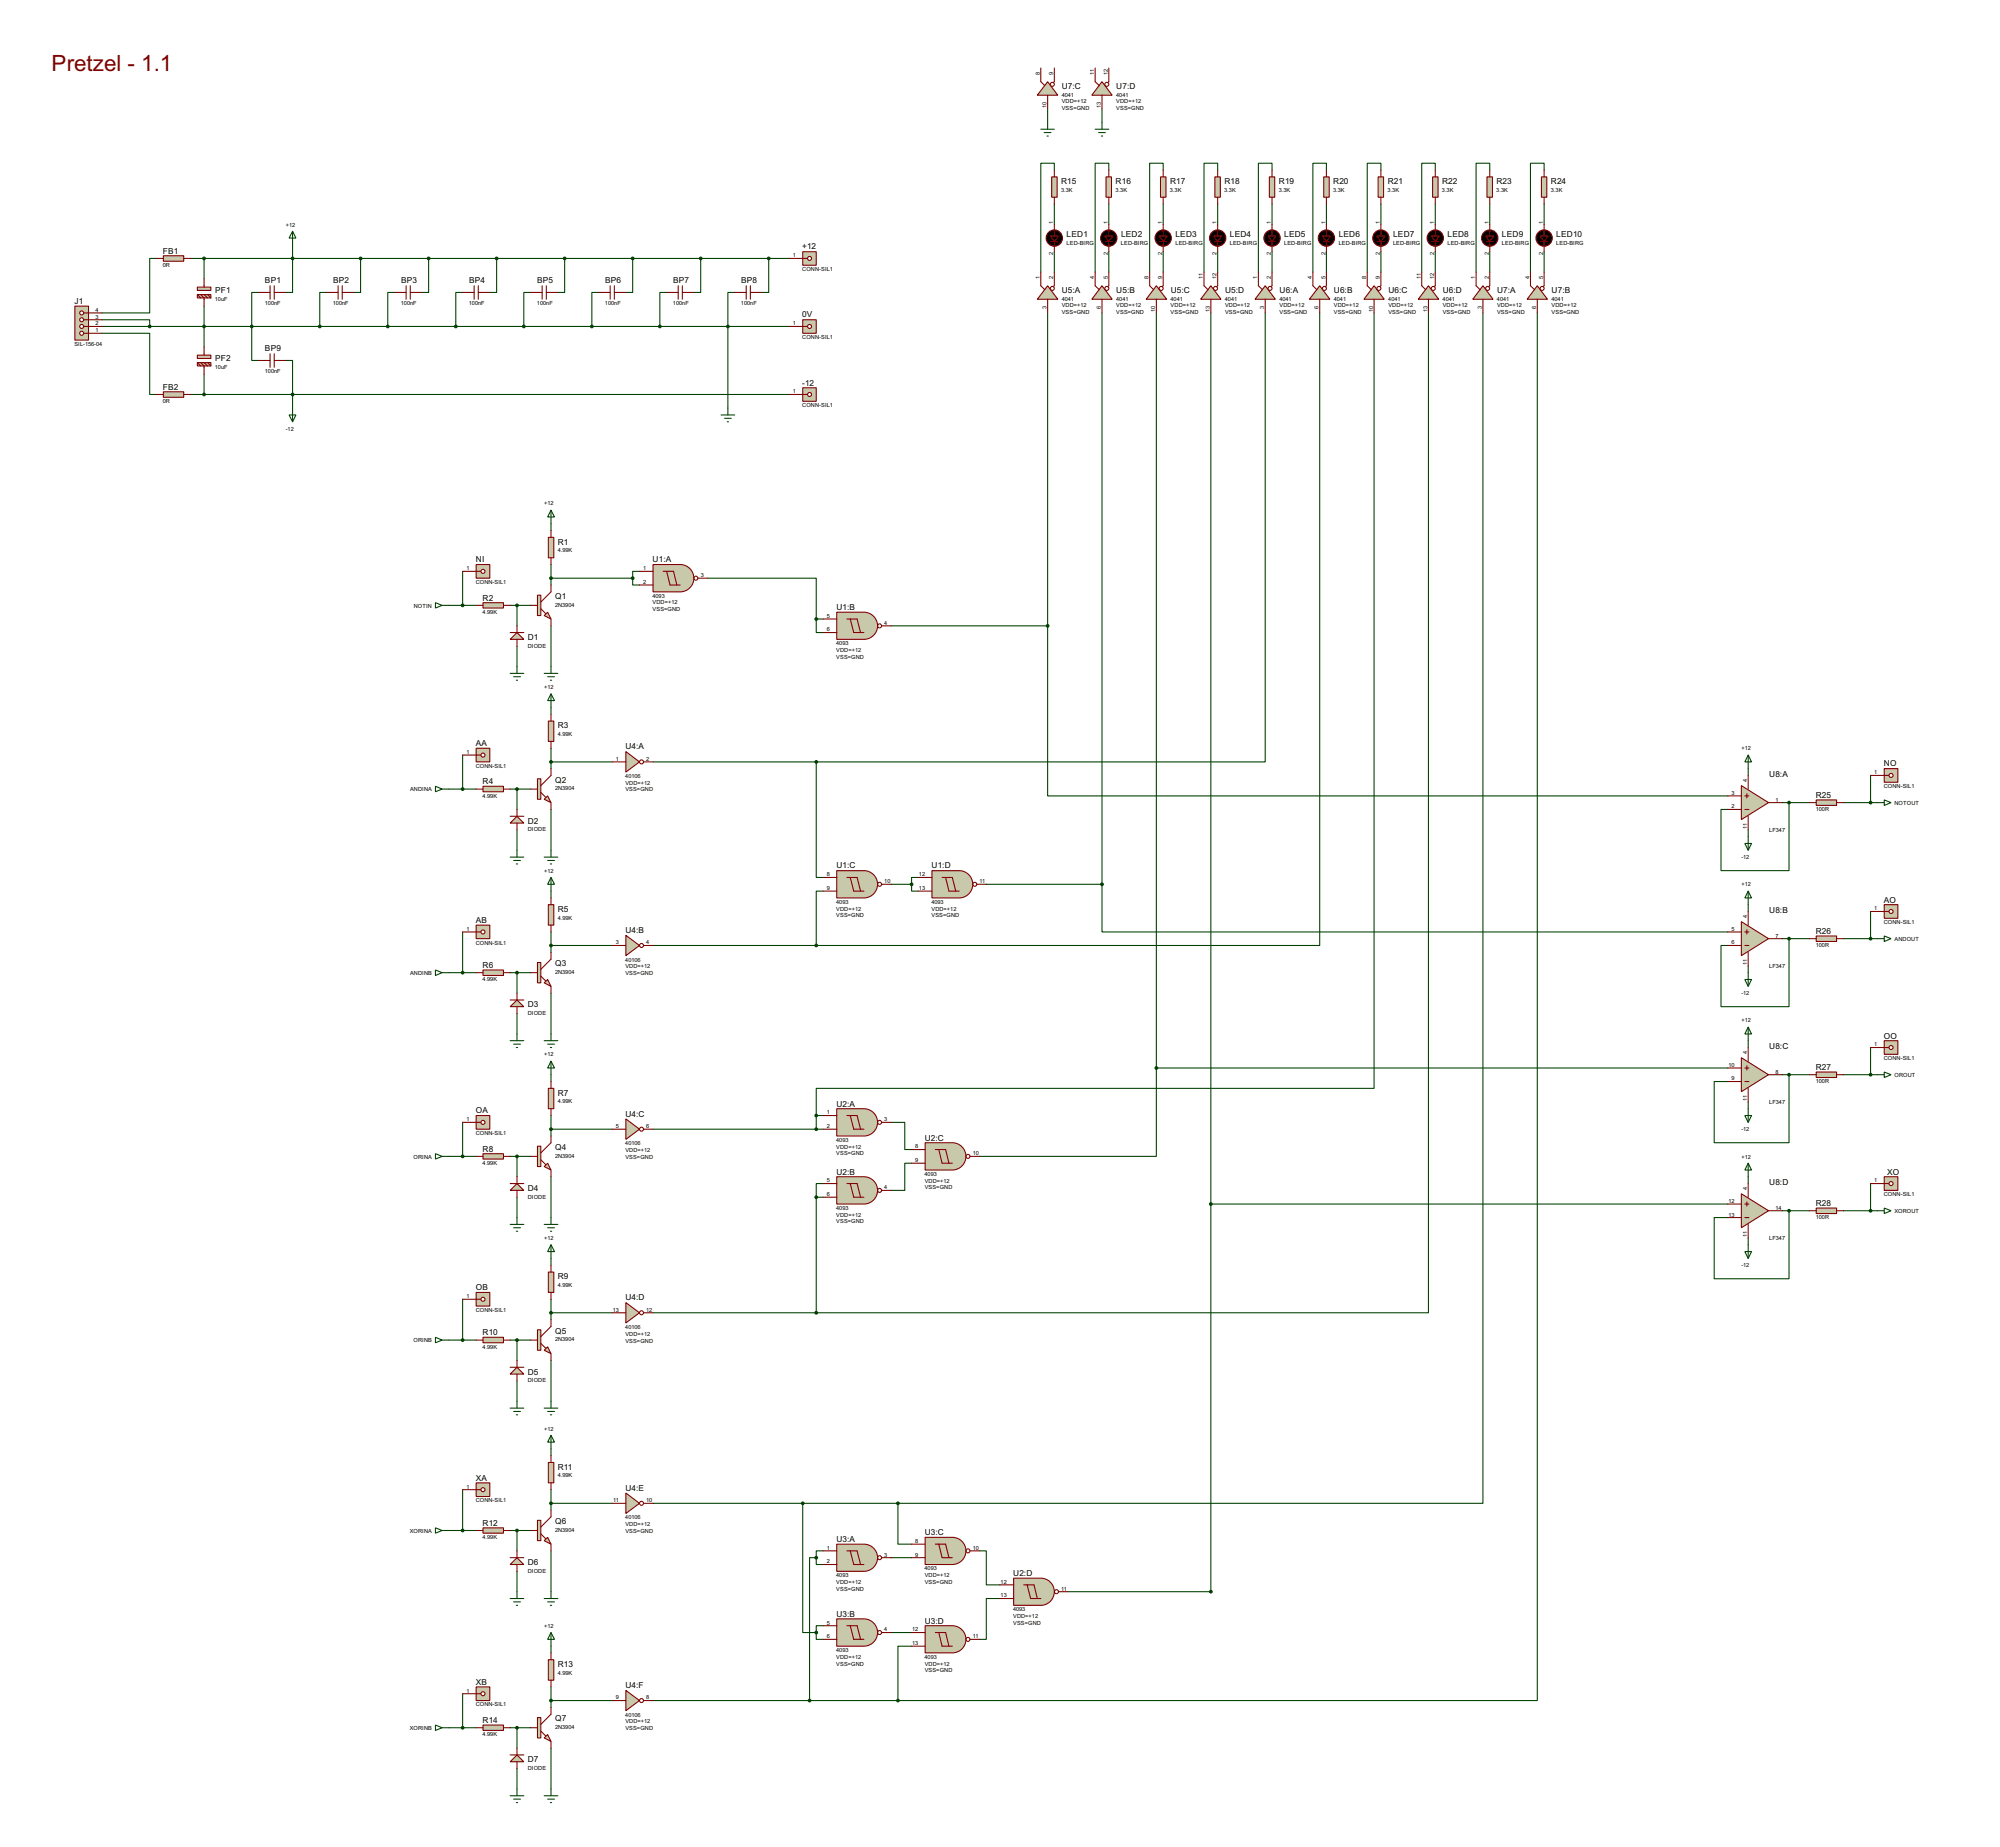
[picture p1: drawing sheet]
<svg xmlns="http://www.w3.org/2000/svg" width="747mm" height="690mm" viewBox="0 0 747 690" stroke-linecap="round" stroke-linejoin="round" font-family="sans-serif">
<defs><g id="words">
<text font-size="9.4" fill="#800000" x="19.2" y="26.7">Pretzel - 1.1</text>
<g font-size="3.5">
<text x="396.5" y="33.2">U7:C</text>
<text x="416.9" y="33.2">U7:D</text>
<text x="396.3" y="68.7">R15</text>
<text x="416.6" y="68.7">R16</text>
<text x="436.9" y="68.7">R17</text>
<text x="457.2" y="68.7">R18</text>
<text x="477.6" y="68.7">R19</text>
<text x="497.9" y="68.7">R20</text>
<text x="518.2" y="68.7">R21</text>
<text x="538.5" y="68.7">R22</text>
<text x="558.8" y="68.7">R23</text>
<text x="579.2" y="68.7">R24</text>
<text x="398.3" y="88.6">LED1</text>
<text x="418.6" y="88.6">LED2</text>
<text x="439" y="88.6">LED3</text>
<text x="459.3" y="88.6">LED4</text>
<text x="479.6" y="88.6">LED5</text>
<text x="499.9" y="88.6">LED6</text>
<text x="520.2" y="88.6">LED7</text>
<text x="540.6" y="88.6">LED8</text>
<text x="560.9" y="88.6">LED9</text>
<text x="581.2" y="88.6">LED10</text>
<text x="60.9" y="94.7">FB1</text>
<text x="299.6" y="93.1">+12</text>
<text x="99" y="105.8">BP1</text>
<text x="124.4" y="105.8">BP2</text>
<text x="149.8" y="105.8">BP3</text>
<text x="175.2" y="105.8">BP4</text>
<text x="200.6" y="105.8">BP5</text>
<text x="226" y="105.8">BP6</text>
<text x="251.4" y="105.8">BP7</text>
<text x="276.8" y="105.8">BP8</text>
<text x="27.8" y="113.5">J1</text>
<text x="80.3" y="109.4">PF1</text>
<text x="396.5" y="109.4">U5:A</text>
<text x="416.9" y="109.4">U5:B</text>
<text x="437.2" y="109.4">U5:C</text>
<text x="457.5" y="109.4">U5:D</text>
<text x="477.8" y="109.4">U6:A</text>
<text x="498.1" y="109.4">U6:B</text>
<text x="518.5" y="109.4">U6:C</text>
<text x="538.8" y="109.4">U6:D</text>
<text x="559.1" y="109.4">U7:A</text>
<text x="579.4" y="109.4">U7:B</text>
<text x="299.6" y="118.5">0V</text>
<text x="99" y="131.2">BP9</text>
<text x="80.3" y="134.8">PF2</text>
<text x="299.6" y="143.9">-12</text>
<text x="60.9" y="145.5">FB2</text>
<text x="208.3" y="203.4">R1</text>
<text x="177.7" y="210">NI</text>
<text x="243.7" y="210">U1:A</text>
<text x="180.2" y="224.3">R2</text>
<text x="207.3" y="223.7">Q1</text>
<text x="312.3" y="227.8">U1:B</text>
<text x="197.1" y="238.9">D1</text>
<text x="208.3" y="271.9">R3</text>
<text x="177.7" y="278.6">AA</text>
<text x="233.6" y="279.9">U4:A</text>
<text x="703.5" y="286.2">NO</text>
<text x="180.2" y="292.8">R4</text>
<text x="207.3" y="292.3">Q2</text>
<text x="660.7" y="290">U8:A</text>
<text x="678.1" y="297.9">R25</text>
<text x="197.1" y="307.5">D2</text>
<text x="312.3" y="324.3">U1:C</text>
<text x="347.9" y="324.3">U1:D</text>
<text x="208.3" y="340.5">R5</text>
<text x="660.7" y="340.8">U8:B</text>
<text x="703.5" y="337">AO</text>
<text x="177.7" y="344.7">AB</text>
<text x="233.6" y="348.5">U4:B</text>
<text x="678.1" y="348.7">R26</text>
<text x="180.2" y="361.4">R6</text>
<text x="207.3" y="360.9">Q3</text>
<text x="197.1" y="376.1">D3</text>
<text x="703.5" y="387.8">OO</text>
<text x="660.7" y="391.6">U8:C</text>
<text x="678.1" y="399.5">R27</text>
<text x="208.3" y="409.1">R7</text>
<text x="312.3" y="413.2">U2:A</text>
<text x="177.7" y="415.8">OA</text>
<text x="233.6" y="417">U4:C</text>
<text x="345.3" y="425.9">U2:C</text>
<text x="180.2" y="430">R8</text>
<text x="207.3" y="429.4">Q4</text>
<text x="312.3" y="438.6">U2:B</text>
<text x="660.7" y="442.4">U8:D</text>
<text x="704.7" y="438.6">XO</text>
<text x="197.1" y="444.7">D4</text>
<text x="678.1" y="450.3">R28</text>
<text x="208.3" y="477.7">R9</text>
<text x="177.7" y="481.8">OB</text>
<text x="233.6" y="485.6">U4:D</text>
<text x="180.2" y="498.6">R10</text>
<text x="207.3" y="498">Q5</text>
<text x="197.1" y="513.3">D5</text>
<text x="208.3" y="548.8">R11</text>
<text x="177.7" y="552.9">XA</text>
<text x="233.6" y="556.7">U4:E</text>
<text x="180.2" y="569.7">R12</text>
<text x="207.3" y="569.1">Q6</text>
<text x="312.3" y="575.8">U3:A</text>
<text x="345.3" y="573.3">U3:C</text>
<text x="197.1" y="584.4">D6</text>
<text x="378.4" y="588.5">U2:D</text>
<text x="312.3" y="603.7">U3:B</text>
<text x="345.3" y="606.3">U3:D</text>
<text x="208.3" y="622.5">R13</text>
<text x="177.7" y="629.1">XB</text>
<text x="233.6" y="630.4">U4:F</text>
<text x="180.2" y="643.4">R14</text>
<text x="207.3" y="642.8">Q7</text>
<text x="197.1" y="658">D7</text>
</g>
<g font-size="2.4">
<text x="388.3" y="27.9" transform="rotate(-90 388.3 27.9)">8</text>
<text x="393.3" y="28" transform="rotate(-90 393.3 28)">9</text>
<text x="408.6" y="27.9" transform="rotate(-90 408.6 27.9)">11</text>
<text x="413.7" y="27.9" transform="rotate(-90 413.7 27.9)">12</text>
<text x="390.8" y="40.4" transform="rotate(-90 390.8 40.4)">10</text>
<text x="396.5" y="36.1">4041</text>
<text x="396.5" y="38.6">VDD=+12</text>
<text x="396.5" y="41.1">VSS=GND</text>
<text x="411.1" y="40.4" transform="rotate(-90 411.1 40.4)">13</text>
<text x="416.8" y="36.1">4041</text>
<text x="416.8" y="38.6">VDD=+12</text>
<text x="416.8" y="41.1">VSS=GND</text>
<text x="396.2" y="71.7">3.3K</text>
<text x="416.6" y="71.7">3.3K</text>
<text x="436.9" y="71.7">3.3K</text>
<text x="457.2" y="71.7">3.3K</text>
<text x="477.5" y="71.7">3.3K</text>
<text x="497.8" y="71.7">3.3K</text>
<text x="518.2" y="71.7">3.3K</text>
<text x="538.5" y="71.7">3.3K</text>
<text x="558.8" y="71.7">3.3K</text>
<text x="579.1" y="71.7">3.3K</text>
<text x="393.3" y="83.8" transform="rotate(-90 393.3 83.8)">1</text>
<text x="413.7" y="83.8" transform="rotate(-90 413.7 83.8)">1</text>
<text x="433.9" y="83.8" transform="rotate(-90 433.9 83.8)">1</text>
<text x="454.3" y="83.8" transform="rotate(-90 454.3 83.8)">1</text>
<text x="474.6" y="83.8" transform="rotate(-90 474.6 83.8)">1</text>
<text x="494.9" y="83.8" transform="rotate(-90 494.9 83.8)">1</text>
<text x="515.3" y="83.8" transform="rotate(-90 515.3 83.8)">1</text>
<text x="535.6" y="83.8" transform="rotate(-90 535.6 83.8)">1</text>
<text x="555.9" y="83.8" transform="rotate(-90 555.9 83.8)">1</text>
<text x="576.2" y="83.8" transform="rotate(-90 576.2 83.8)">1</text>
<text x="106.7" y="84.6">+12</text>
<text x="393.3" y="95.2" transform="rotate(-90 393.3 95.2)">2</text>
<text x="398.3" y="91.5">LED-BIRG</text>
<text x="413.7" y="95.2" transform="rotate(-90 413.7 95.2)">2</text>
<text x="418.6" y="91.5">LED-BIRG</text>
<text x="433.9" y="95.2" transform="rotate(-90 433.9 95.2)">2</text>
<text x="438.9" y="91.5">LED-BIRG</text>
<text x="454.3" y="95.2" transform="rotate(-90 454.3 95.2)">2</text>
<text x="459.2" y="91.5">LED-BIRG</text>
<text x="474.6" y="95.2" transform="rotate(-90 474.6 95.2)">2</text>
<text x="479.5" y="91.5">LED-BIRG</text>
<text x="494.9" y="95.2" transform="rotate(-90 494.9 95.2)">2</text>
<text x="499.9" y="91.5">LED-BIRG</text>
<text x="515.3" y="95.2" transform="rotate(-90 515.3 95.2)">2</text>
<text x="520.2" y="91.5">LED-BIRG</text>
<text x="535.6" y="95.2" transform="rotate(-90 535.6 95.2)">2</text>
<text x="540.5" y="91.5">LED-BIRG</text>
<text x="555.9" y="95.1" transform="rotate(-90 555.9 95.1)">2</text>
<text x="560.8" y="91.5">LED-BIRG</text>
<text x="576.2" y="95.2" transform="rotate(-90 576.2 95.2)">2</text>
<text x="581.1" y="91.5">LED-BIRG</text>
<text x="60.8" y="99.7">0R</text>
<text x="296.1" y="96.1">1</text>
<text x="299.6" y="101.2">CONN-SIL1</text>
<text x="388.3" y="104.1" transform="rotate(-90 388.3 104.1)">1</text>
<text x="393.3" y="104.2" transform="rotate(-90 393.3 104.2)">2</text>
<text x="408.6" y="104.1" transform="rotate(-90 408.6 104.1)">4</text>
<text x="413.7" y="104.1" transform="rotate(-90 413.7 104.1)">5</text>
<text x="428.9" y="104.2" transform="rotate(-90 428.9 104.2)">8</text>
<text x="434" y="104.1" transform="rotate(-90 434 104.1)">9</text>
<text x="449.2" y="104.2" transform="rotate(-90 449.2 104.2)">11</text>
<text x="454.3" y="104.2" transform="rotate(-90 454.3 104.2)">12</text>
<text x="469.5" y="104.2" transform="rotate(-90 469.5 104.2)">1</text>
<text x="474.6" y="104.2" transform="rotate(-90 474.6 104.2)">2</text>
<text x="489.9" y="104.2" transform="rotate(-90 489.9 104.2)">4</text>
<text x="494.9" y="104.2" transform="rotate(-90 494.9 104.2)">5</text>
<text x="510.2" y="104.1" transform="rotate(-90 510.2 104.1)">8</text>
<text x="515.3" y="104.2" transform="rotate(-90 515.3 104.2)">9</text>
<text x="530.5" y="104.2" transform="rotate(-90 530.5 104.2)">11</text>
<text x="535.6" y="104.1" transform="rotate(-90 535.6 104.1)">12</text>
<text x="550.8" y="104.2" transform="rotate(-90 550.8 104.2)">1</text>
<text x="555.9" y="104.1" transform="rotate(-90 555.9 104.1)">2</text>
<text x="571.1" y="104.2" transform="rotate(-90 571.1 104.2)">4</text>
<text x="576.2" y="104.2" transform="rotate(-90 576.2 104.2)">5</text>
<text x="80.3" y="112.3">10uF</text>
<text x="98.9" y="114">100nF</text>
<text x="124.3" y="114">100nF</text>
<text x="149.7" y="114">100nF</text>
<text x="175.1" y="114">100nF</text>
<text x="200.5" y="114">100nF</text>
<text x="225.9" y="114">100nF</text>
<text x="251.3" y="114">100nF</text>
<text x="276.7" y="114">100nF</text>
<text x="396.5" y="112.3">4041</text>
<text x="416.8" y="112.3">4041</text>
<text x="437.1" y="112.3">4041</text>
<text x="457.4" y="112.3">4041</text>
<text x="477.8" y="112.3">4041</text>
<text x="498.1" y="112.3">4041</text>
<text x="518.4" y="112.3">4041</text>
<text x="538.7" y="112.3">4041</text>
<text x="559" y="112.3">4041</text>
<text x="579.4" y="112.3">4041</text>
<text x="35.6" y="119">3</text>
<text x="35.6" y="116.4">4</text>
<text x="390.8" y="115.5" transform="rotate(-90 390.8 115.5)">3</text>
<text x="396.5" y="114.8">VDD=+12</text>
<text x="396.5" y="117.4">VSS=GND</text>
<text x="411.1" y="115.5" transform="rotate(-90 411.1 115.5)">6</text>
<text x="416.8" y="114.8">VDD=+12</text>
<text x="416.8" y="117.4">VSS=GND</text>
<text x="431.4" y="116.6" transform="rotate(-90 431.4 116.6)">10</text>
<text x="437.1" y="114.8">VDD=+12</text>
<text x="437.1" y="117.4">VSS=GND</text>
<text x="451.8" y="116.6" transform="rotate(-90 451.8 116.6)">13</text>
<text x="457.4" y="114.8">VDD=+12</text>
<text x="457.4" y="117.4">VSS=GND</text>
<text x="472.1" y="115.4" transform="rotate(-90 472.1 115.4)">3</text>
<text x="477.8" y="114.8">VDD=+12</text>
<text x="477.8" y="117.4">VSS=GND</text>
<text x="492.4" y="115.5" transform="rotate(-90 492.4 115.5)">6</text>
<text x="498.1" y="114.8">VDD=+12</text>
<text x="498.1" y="117.4">VSS=GND</text>
<text x="512.7" y="116.6" transform="rotate(-90 512.7 116.6)">10</text>
<text x="518.4" y="114.8">VDD=+12</text>
<text x="518.4" y="117.4">VSS=GND</text>
<text x="533" y="116.6" transform="rotate(-90 533 116.6)">13</text>
<text x="538.7" y="114.8">VDD=+12</text>
<text x="538.7" y="117.4">VSS=GND</text>
<text x="553.4" y="115.5" transform="rotate(-90 553.4 115.5)">3</text>
<text x="559" y="114.8">VDD=+12</text>
<text x="559" y="117.4">VSS=GND</text>
<text x="573.7" y="115.4" transform="rotate(-90 573.7 115.4)">6</text>
<text x="579.4" y="114.8">VDD=+12</text>
<text x="579.4" y="117.4">VSS=GND</text>
<text x="35.6" y="124.1">1</text>
<text x="35.6" y="121.5">2</text>
<text x="296.1" y="121.5">1</text>
<text x="27.8" y="129.2">SIL-156-04</text>
<text x="299.6" y="126.7">CONN-SIL1</text>
<text x="80.3" y="137.7">10uF</text>
<text x="98.9" y="139.4">100nF</text>
<text x="296.1" y="146.9">1</text>
<text x="60.8" y="150.5">0R</text>
<text x="299.6" y="152.1">CONN-SIL1</text>
<text x="106.7" y="160.8">-12</text>
<text x="203.2" y="188.7">+12</text>
<text x="208.3" y="206.3">4.99K</text>
<text x="174.2" y="213">1</text>
<text x="240.2" y="213">1</text>
<text x="261.7" y="215.5">3</text>
<text x="177.6" y="218.1">CONN-SIL1</text>
<text x="240.2" y="218">2</text>
<text x="154.5" y="226.9">NOTIN</text>
<text x="207.3" y="226.6">2N3904</text>
<text x="243.7" y="223.2">4093</text>
<text x="243.7" y="225.7">VDD=+12</text>
<text x="180.2" y="229.3">4.99K</text>
<text x="243.7" y="228.3">VSS=GND</text>
<text x="308.8" y="230.7">5</text>
<text x="330.2" y="233.3">4</text>
<text x="308.8" y="235.8">6</text>
<text x="197.1" y="241.8">DIODE</text>
<text x="312.3" y="241">4093</text>
<text x="312.3" y="243.5">VDD=+12</text>
<text x="312.3" y="246.1">VSS=GND</text>
<text x="203.2" y="257.4">+12</text>
<text x="208.3" y="274.9">4.99K</text>
<text x="174.2" y="281.5">1</text>
<text x="650.3" y="280.2">+12</text>
<text x="177.6" y="286.7">CONN-SIL1</text>
<text x="230" y="284.1">1</text>
<text x="241.3" y="284.1">2</text>
<text x="233.5" y="290.5">40106</text>
<text x="233.5" y="293">VDD=+12</text>
<text x="652.4" y="292.1" transform="rotate(-90 652.4 292.1)">4</text>
<text x="699.9" y="289.2">1</text>
<text x="153.1" y="295.5">ANDINA</text>
<text x="180.2" y="297.9">4.99K</text>
<text x="207.3" y="295.2">2N3904</text>
<text x="233.5" y="295.6">VSS=GND</text>
<text x="646.6" y="296.8">3</text>
<text x="663" y="299.3">1</text>
<text x="703.4" y="294.3">CONN-SIL1</text>
<text x="646.6" y="301.9">2</text>
<text x="678" y="302.9">100R</text>
<text x="707.4" y="300.5">NOTOUT</text>
<text x="197.1" y="310.4">DIODE</text>
<text x="652.4" y="309.5" transform="rotate(-90 652.4 309.5)">11</text>
<text x="660.6" y="310.8">LF347</text>
<text x="650.3" y="320.9">-12</text>
<text x="203.2" y="325.9">+12</text>
<text x="308.8" y="327.3">8</text>
<text x="330.2" y="329.8">10</text>
<text x="343.2" y="327.3">12</text>
<text x="365.8" y="329.8">11</text>
<text x="308.8" y="332.4">9</text>
<text x="343.2" y="332.4">13</text>
<text x="650.3" y="331">+12</text>
<text x="312.3" y="337.5">4093</text>
<text x="312.3" y="340">VDD=+12</text>
<text x="347.8" y="337.5">4093</text>
<text x="347.8" y="340">VDD=+12</text>
<text x="699.9" y="340">1</text>
<text x="174.2" y="347.6">1</text>
<text x="208.3" y="343.4">4.99K</text>
<text x="312.3" y="342.6">VSS=GND</text>
<text x="347.8" y="342.6">VSS=GND</text>
<text x="646.6" y="347.6">5</text>
<text x="652.4" y="342.9" transform="rotate(-90 652.4 342.9)">4</text>
<text x="703.4" y="345.1">CONN-SIL1</text>
<text x="177.6" y="352.7">CONN-SIL1</text>
<text x="230" y="352.7">3</text>
<text x="241.3" y="352.7">4</text>
<text x="646.6" y="352.7">6</text>
<text x="663" y="350.1">7</text>
<text x="678" y="353.8">100R</text>
<text x="707.4" y="351.3">ANDOUT</text>
<text x="233.5" y="359.1">40106</text>
<text x="153.1" y="364">ANDINB</text>
<text x="207.3" y="363.8">2N3904</text>
<text x="233.5" y="361.6">VDD=+12</text>
<text x="233.5" y="364.2">VSS=GND</text>
<text x="652.4" y="360.3" transform="rotate(-90 652.4 360.3)">11</text>
<text x="660.6" y="361.6">LF347</text>
<text x="180.2" y="366.5">4.99K</text>
<text x="650.3" y="371.7">-12</text>
<text x="197.1" y="379">DIODE</text>
<text x="650.3" y="381.8">+12</text>
<text x="203.2" y="394.5">+12</text>
<text x="652.4" y="393.7" transform="rotate(-90 652.4 393.7)">4</text>
<text x="699.9" y="390.8">1</text>
<text x="703.4" y="395.9">CONN-SIL1</text>
<text x="645.4" y="398.4">10</text>
<text x="663" y="400.9">8</text>
<text x="646.6" y="403.5">9</text>
<text x="678" y="404.6">100R</text>
<text x="707.4" y="402.1">OROUT</text>
<text x="208.3" y="412">4.99K</text>
<text x="652.4" y="411.1" transform="rotate(-90 652.4 411.1)">11</text>
<text x="660.6" y="412.4">LF347</text>
<text x="174.2" y="418.7">1</text>
<text x="308.8" y="416.2">1</text>
<text x="330.2" y="418.7">3</text>
<text x="177.6" y="423.9">CONN-SIL1</text>
<text x="230" y="421.3">5</text>
<text x="241.3" y="421.3">6</text>
<text x="308.8" y="421.3">2</text>
<text x="650.3" y="422.5">-12</text>
<text x="233.5" y="427.7">40106</text>
<text x="233.5" y="430.2">VDD=+12</text>
<text x="312.3" y="426.4">4093</text>
<text x="312.3" y="428.9">VDD=+12</text>
<text x="312.3" y="431.5">VSS=GND</text>
<text x="341.8" y="428.9">8</text>
<text x="363.3" y="431.4">10</text>
<text x="154.4" y="432.6">ORINA</text>
<text x="180.2" y="435">4.99K</text>
<text x="207.3" y="432.3">2N3904</text>
<text x="233.5" y="432.8">VSS=GND</text>
<text x="341.8" y="434">9</text>
<text x="650.3" y="432.6">+12</text>
<text x="308.8" y="441.6">5</text>
<text x="345.3" y="439.1">4093</text>
<text x="345.3" y="441.6">VDD=+12</text>
<text x="699.9" y="441.6">1</text>
<text x="197.1" y="447.6">DIODE</text>
<text x="308.8" y="446.7">6</text>
<text x="330.2" y="444.1">4</text>
<text x="345.3" y="444.2">VSS=GND</text>
<text x="645.4" y="449.2">12</text>
<text x="652.4" y="444.5" transform="rotate(-90 652.4 444.5)">4</text>
<text x="703.4" y="446.7">CONN-SIL1</text>
<text x="312.3" y="451.8">4093</text>
<text x="312.3" y="454.3">VDD=+12</text>
<text x="645.4" y="454.3">13</text>
<text x="663" y="451.7">14</text>
<text x="678" y="455.4">100R</text>
<text x="707.4" y="452.9">XOROUT</text>
<text x="312.3" y="456.9">VSS=GND</text>
<text x="652.4" y="461.9" transform="rotate(-90 652.4 461.9)">11</text>
<text x="203.2" y="463.1">+12</text>
<text x="660.6" y="463.2">LF347</text>
<text x="650.3" y="473.3">-12</text>
<text x="174.2" y="484.8">1</text>
<text x="208.3" y="480.6">4.99K</text>
<text x="177.6" y="489.9">CONN-SIL1</text>
<text x="228.9" y="489.8">13</text>
<text x="241.3" y="489.8">12</text>
<text x="233.5" y="496.3">40106</text>
<text x="154.4" y="501.2">ORINB</text>
<text x="180.2" y="503.6">4.99K</text>
<text x="207.3" y="500.9">2N3904</text>
<text x="233.5" y="498.8">VDD=+12</text>
<text x="233.5" y="501.3">VSS=GND</text>
<text x="197.1" y="516.2">DIODE</text>
<text x="203.2" y="534.2">+12</text>
<text x="208.3" y="551.7">4.99K</text>
<text x="174.2" y="555.9">1</text>
<text x="177.6" y="561">CONN-SIL1</text>
<text x="229" y="561">11</text>
<text x="241.3" y="561">10</text>
<text x="233.5" y="567.4">40106</text>
<text x="233.5" y="569.9">VDD=+12</text>
<text x="153" y="572.3">XORINA</text>
<text x="180.2" y="574.7">4.99K</text>
<text x="207.3" y="572">2N3904</text>
<text x="233.5" y="572.5">VSS=GND</text>
<text x="308.8" y="578.7">1</text>
<text x="330.2" y="581.3">3</text>
<text x="341.8" y="576.2">8</text>
<text x="341.8" y="581.3">9</text>
<text x="363.3" y="578.7">10</text>
<text x="197.1" y="587.3">DIODE</text>
<text x="308.8" y="583.8">2</text>
<text x="345.3" y="586.4">4093</text>
<text x="312.3" y="589">4093</text>
<text x="312.3" y="591.5">VDD=+12</text>
<text x="345.3" y="589">VDD=+12</text>
<text x="345.3" y="591.5">VSS=GND</text>
<text x="373.7" y="591.4">12</text>
<text x="396.3" y="594">11</text>
<text x="312.3" y="594">VSS=GND</text>
<text x="373.7" y="596.5">13</text>
<text x="378.3" y="601.7">4093</text>
<text x="378.3" y="604.2">VDD=+12</text>
<text x="203.2" y="607.9">+12</text>
<text x="308.8" y="606.7">5</text>
<text x="308.8" y="611.8">6</text>
<text x="330.2" y="609.2">4</text>
<text x="340.6" y="609.2">12</text>
<text x="363.3" y="611.8">11</text>
<text x="378.3" y="606.7">VSS=GND</text>
<text x="312.3" y="616.9">4093</text>
<text x="340.6" y="614.3">13</text>
<text x="312.3" y="619.4">VDD=+12</text>
<text x="312.3" y="622">VSS=GND</text>
<text x="345.3" y="619.4">4093</text>
<text x="345.3" y="622">VDD=+12</text>
<text x="208.3" y="625.4">4.99K</text>
<text x="345.3" y="624.5">VSS=GND</text>
<text x="174.2" y="632.1">1</text>
<text x="230" y="634.6">9</text>
<text x="241.3" y="634.6">8</text>
<text x="177.6" y="637.2">CONN-SIL1</text>
<text x="233.5" y="641">40106</text>
<text x="153" y="646">XORINB</text>
<text x="207.3" y="645.7">2N3904</text>
<text x="233.5" y="643.6">VDD=+12</text>
<text x="233.5" y="646.1">VSS=GND</text>
<text x="180.2" y="648.4">4.99K</text>
<text x="197.1" y="660.9">DIODE</text>
</g>
</g></defs>
<g fill="none" stroke="#004000" stroke-width=".4">
<path d="M391.2 40.7v5M411.5 40.7v5M393.7 63.5v-2.5h-5v40.6M393.7 76.2v7.6M414.1 63.5v-2.5h-5.1v40.6M414.1 76.2v7.6M434.4 63.5v-2.5h-5.1v40.6M434.4 76.2v7.6M454.7 63.5v-2.5h-5.1v40.6M454.7 76.2v7.6M475 63.5v-2.5h-5.1v40.6M475 76.2v7.6"/>
<path d="M495.3 63.5v-2.5h-5v40.6M495.3 76.2v7.6M515.7 63.5v-2.5h-5.1v40.6M515.7 76.2v7.6M536 63.5v-2.5h-5.1v40.6M536 76.2v7.6M556.3 63.5v-2.5h-5.1v40.6M556.3 76.2v7.6M576.6 63.5v-2.5h-5.1v40.6M576.6 76.2v7.6M58.5 96.5h-2.6v20.4h-17.8M71.2 96.5h223.5"/>
<path d="M76.2 96.5v7.7M109.3 91.5v17.7h-2.6M134.7 96.5v12.7h-2.6M160.1 96.5v12.7h-2.6M185.5 96.5v12.7h-2.6M210.9 96.5v12.7h-2.6M236.3 96.5v12.7h-2.6M261.7 96.5v12.7h-2.6M287.1 96.5v12.7h-2.6M393.7 94v7.6M414.1 94v7.6M434.4 94v7.6"/>
<path d="M454.7 94v7.6M475 94v7.6M495.3 94v7.6M515.7 94v7.6M536 94v7.6M556.3 94v7.6M576.6 94v7.6M38.1 119.4h17.8v2.5M76.2 114.3v15.3M96.6 109.2h-2.6v25.4h2.6M122 109.2h-2.6v12.7M147.4 109.2h-2.6v12.7"/>
<path d="M172.8 109.2h-2.6v12.7M198.2 109.2h-2.6v12.7M223.6 109.2h-2.6v12.7M249 109.2h-2.6v12.7M274.4 109.2h-2.6v43.2M391.2 116.9v116.8M411.5 116.9v213.3M431.8 116.9v281.9M452.2 116.9v477.5h-53.4M472.5 116.9v167.6h-167.7M492.8 116.9v236.2h-188M513.1 116.9v289.5h-208.3v10.2"/>
<path d="M533.4 116.9v373.3h-228.6M553.8 116.9v444.5h-218.5M574.1 116.9v518.1h-238.8M38.1 124.5h17.8v22.8h2.6M38.1 121.9h256.6M76.2 139.7v7.6M106.7 134.6h2.6v17.8M71.2 147.3h223.5M205.8 195.6v2.5M172.8 213.4v12.7M205.8 210.8v7.7M205.8 215.9h30.5"/>
<path d="M236.3 215.9v2.6h2.5M238.8 213.4h-2.5v2.5M264.2 215.9h40.6v15.3M167.7 226.1h10.1M190.5 226.1h7.7M193.1 226.1v7.6M205.8 233.7v15.2M304.8 231.2v5h2.6M304.8 231.2h2.6M332.8 233.7h58.4M391.2 233.7v63.5h254M193.1 241.3v7.6"/>
<path d="M205.8 264.2v2.5M205.8 279.4v7.6M167.7 294.7h10.1M172.8 282v12.7M190.5 294.7h7.7M193.1 294.7v7.6M205.8 284.5h22.8M243.9 284.5h60.9M304.8 284.5v43.2h2.6M652.8 287v2.6M665.5 299.7h10.2M668.1 299.7v25.4h-25.4v-22.8h2.5"/>
<path d="M688.4 299.7h12.7M698.5 289.6v10.1M193.1 309.9v7.6M205.8 302.3v15.2M652.8 309.9v2.5M205.8 332.8v2.5M307.4 332.8h-2.6v20.3M332.8 330.2h7.6M340.4 330.2v2.6h2.5M342.9 327.7h-2.5v2.5M368.3 330.2h43.2M411.5 330.2v17.8h233.7"/>
<path d="M652.8 337.8v2.6M172.8 348v15.2M205.8 348v7.6M205.8 353.1h22.8M243.9 353.1h60.9M665.5 350.5h10.2M668.1 350.5v25.4h-25.4v-22.8h2.5M688.4 350.5h12.7M698.5 340.4v10.1M167.7 363.2h10.1M190.5 363.2h7.7M193.1 363.2v7.7"/>
<path d="M193.1 378.5v7.6M205.8 370.9v15.2M652.8 360.7v2.5M431.8 398.8v33h-66M431.8 398.8h213.4M652.8 388.6v2.6M698.5 391.2v10.1M172.8 419.1v12.7M205.8 401.3v2.6M205.8 416.6v7.6M304.8 416.6h2.6M304.8 416.6v5.1"/>
<path d="M332.8 419.1h5.1v10.2h2.5M652.8 411.5v2.5M665.5 401.3h10.2M668.1 401.3v25.4h-28v-22.8h5.1M688.4 401.3h12.7M167.7 431.8h10.1M190.5 431.8h7.7M193.1 431.8v7.6M205.8 439.4v15.3M205.8 421.7h22.8M243.9 421.7h63.5M340.4 434.4h-2.5v10.1h-5.1"/>
<path d="M652.8 439.4v2.6M193.1 447.1v7.6M304.8 447.1h2.6M304.8 447.1v43.1M307.4 442h-2.6v5.1M452.2 449.6h193M665.5 452.1h10.2M668.1 452.1v25.4h-28v-22.8h5.1M688.4 452.1h12.7M698.5 442v10.1M205.8 469.9v2.6M652.8 462.3v2.5"/>
<path d="M172.8 485.2v15.2M205.8 485.2v7.6M205.8 490.2h22.8M243.9 490.2h60.9M167.7 500.4h10.1M190.5 500.4h7.7M193.1 500.4v7.6M193.1 515.6v7.7M205.8 508v15.3M172.8 556.3v15.2M205.8 541v2.6M205.8 556.3v7.6"/>
<path d="M167.7 571.5h10.1M190.5 571.5h7.7M193.1 571.5v7.6M205.8 579.1v15.3M205.8 561.4h22.8M243.9 561.4h91.4M299.8 561.4v48.2h5M307.4 579.1h-2.6v2.6M335.3 561.4v15.2h5.1M365.8 579.1h2.5v12.7h5.1M193.1 586.8v7.6M304.8 581.7v2.5h2.6"/>
<path d="M304.8 581.7h-2.5v53.3M332.8 581.7h7.6M373.4 596.9h-5.1v15.3h-2.5M205.8 614.7v2.5M304.8 609.6v2.6h2.6M307.4 607.1h-2.6v2.5M332.8 609.6h7.6M340.4 614.7h-5.1v20.3M172.8 632.5v12.7M205.8 629.9v7.7M205.8 635h22.8M243.9 635h91.4"/>
<path d="M167.7 645.2h10.1M190.5 645.2h7.7M193.1 645.2v7.6M205.8 652.8v15.2M193.1 660.4v7.6"/>
</g>
<path d="M312.5 228.6h10.1a5.1 5.1 0 0 1 5.1 5.1 5.1 5.1 0 0 1-5.1 5.1h-10.1z" fill-rule="evenodd" fill="#c8c8aa" stroke="#800000" stroke-width=".4"/>
<g fill="none" stroke="#800000" stroke-width=".4">
<path d="M307.4 231.2h5.1M307.4 236.2h5.1M316.3 231.2h3.8l1.3 5M317.5 231.2l1.3 5h3.8M329.2 233.7h3.6"/>
<circle cx="328.4" cy="233.7" r=".75"/>
</g>
<path d="M312.5 325.1h10.1a5.1 5.1 0 0 1 5.1 5.1 5.1 5.1 0 0 1-5.1 5.1h-10.1z" fill-rule="evenodd" fill="#c8c8aa" stroke="#800000" stroke-width=".4"/>
<g fill="none" stroke="#800000" stroke-width=".4">
<path d="M307.4 327.7h5.1M307.4 332.8h5.1M316.3 327.7h3.8l1.3 5.1M317.5 327.7l1.3 5.1h3.8M329.2 330.2h3.6"/>
<circle cx="328.4" cy="330.2" r=".75"/>
</g>
<path d="M348 325.1h10.2a5.1 5.1 0 0 1 5.1 5.1 5.1 5.1 0 0 1-5.1 5.1h-10.2z" fill-rule="evenodd" fill="#c8c8aa" stroke="#800000" stroke-width=".4"/>
<g fill="none" stroke="#800000" stroke-width=".4">
<path d="M342.9 327.7h5.1M342.9 332.8h5.1M351.8 327.7h3.8l1.3 5.1M353.1 327.7l1.3 5.1h3.8M364.8 330.2h3.5"/>
<circle cx="364" cy="330.2" r=".75"/>
</g>
<circle cx="340.4" cy="330.2" r=".5" fill="#004000" stroke="#004000" stroke-width=".4"/>
<path d="M345.5 426.7h10.1a5.1 5.1 0 0 1 5.1 5.1 5.1 5.1 0 0 1-5.1 5.1h-10.1z" fill-rule="evenodd" fill="#c8c8aa" stroke="#800000" stroke-width=".4"/>
<g fill="none" stroke="#800000" stroke-width=".4">
<path d="M340.4 429.3h5.1M340.4 434.4h5.1M349.3 429.3h3.8l1.3 5.1M350.6 429.3l1.2 5.1h3.8M362.2 431.8h3.6"/>
<circle cx="361.4" cy="431.8" r=".75"/>
</g>
<path d="M312.5 414h10.1a5.1 5.1 0 0 1 5.1 5.1 5.1 5.1 0 0 1-5.1 5.1h-10.1z" fill-rule="evenodd" fill="#c8c8aa" stroke="#800000" stroke-width=".4"/>
<g fill="none" stroke="#800000" stroke-width=".4">
<path d="M307.4 416.6h5.1M316.3 416.6h3.8l1.3 5.1M317.5 416.6l1.3 5.1h3.8M329.2 419.1h3.6M307.4 421.7h5.1"/>
<circle cx="328.4" cy="419.1" r=".75"/>
</g>
<path d="M312.5 439.4h10.1a5.1 5.1 0 0 1 5.1 5.1 5.1 5.1 0 0 1-5.1 5.1h-10.1z" fill-rule="evenodd" fill="#c8c8aa" stroke="#800000" stroke-width=".4"/>
<g fill="none" stroke="#800000" stroke-width=".4">
<path d="M307.4 442h5.1M307.4 447.1h5.1M316.3 442h3.8l1.3 5.1M317.5 442l1.3 5.1h3.8M329.2 444.5h3.6"/>
<circle cx="328.4" cy="444.5" r=".75"/>
</g>
<path d="M312.5 576.6h10.1a5.1 5.1 0 0 1 5.1 5.1 5.1 5.1 0 0 1-5.1 5.1h-10.1z" fill-rule="evenodd" fill="#c8c8aa" stroke="#800000" stroke-width=".4"/>
<g fill="none" stroke="#800000" stroke-width=".4">
<path d="M307.4 579.1h5.1M316.3 579.1h3.8l1.3 5.1M317.5 579.1l1.3 5.1h3.8M307.4 584.2h5.1M329.2 581.7h3.6"/>
<circle cx="328.4" cy="581.7" r=".75"/>
</g>
<path d="M312.5 604.5h10.1a5.1 5.1 0 0 1 5.1 5.1 5.1 5.1 0 0 1-5.1 5.1h-10.1z" fill-rule="evenodd" fill="#c8c8aa" stroke="#800000" stroke-width=".4"/>
<g fill="none" stroke="#800000" stroke-width=".4">
<path d="M307.4 607.1h5.1M307.4 612.2h5.1M316.3 607.1h3.8l1.3 5.1M317.5 607.1l1.3 5.1h3.8M329.2 609.6h3.6"/>
<circle cx="328.4" cy="609.6" r=".75"/>
</g>
<g fill="#004000" stroke="#004000" stroke-width=".4">
<circle cx="304.8" cy="609.6" r=".5"/>
<circle cx="304.8" cy="581.7" r=".5"/>
</g>
<path d="M345.5 574.1h10.1a5.1 5.1 0 0 1 5.1 5 5.1 5.1 0 0 1-5.1 5.1h-10.1z" fill-rule="evenodd" fill="#c8c8aa" stroke="#800000" stroke-width=".4"/>
<g fill="none" stroke="#800000" stroke-width=".4">
<path d="M340.4 576.6h5.1M349.3 576.6h3.8l1.3 5.1M350.6 576.6l1.2 5.1h3.8M362.2 579.1h3.6M340.4 581.7h5.1"/>
<circle cx="361.4" cy="579.1" r=".75"/>
</g>
<path d="M345.5 607.1h10.1a5.1 5.1 0 0 1 5.1 5 5.1 5.1 0 0 1-5.1 5.1h-10.1z" fill-rule="evenodd" fill="#c8c8aa" stroke="#800000" stroke-width=".4"/>
<g fill="none" stroke="#800000" stroke-width=".4">
<path d="M340.4 609.6h5.1M340.4 614.7h5.1M349.3 609.6h3.8l1.3 5.1M350.6 609.6l1.2 5.1h3.8M362.2 612.2h3.6"/>
<circle cx="361.4" cy="612.2" r=".75"/>
</g>
<path d="M378.5 589.3h10.2a5.1 5.1 0 0 1 5 5.1 5.1 5.1 0 0 1-5 5.1h-10.2z" fill-rule="evenodd" fill="#c8c8aa" stroke="#800000" stroke-width=".4"/>
<g fill="none" stroke="#800000" stroke-width=".4">
<path d="M373.4 591.8h5.1M373.4 596.9h5.1M382.3 591.8h3.8l1.3 5.1M383.6 591.8l1.3 5.1h3.8M395.3 594.4h3.5"/>
<circle cx="394.5" cy="594.4" r=".75"/>
</g>
<path d="M205.8 190.5l1.3 2.6h-2.6zM205.8 190.5v5.1M162.6 225.1l2.5 1-2.5 1zM165.1 226.1h2.6" fill="none" stroke="#004000" stroke-width=".4"/>
<path d="M204.8 200.7h2v7.6h-2z" fill="#c8c8aa" stroke="#800000" stroke-width=".4"/>
<path d="M205.8 198.1v2.6M205.8 208.3v2.5" fill="none" stroke="#800000" stroke-width=".4"/>
<path d="M193.1 236.2l2.5 2.6h-5.1z" fill="#c8c8aa" stroke="#800000" stroke-width=".4"/>
<path d="M190.5 236.2h5.1M193.1 233.7v2.5M193.1 238.8v2.5" fill="none" stroke="#800000" stroke-width=".4"/>
<path d="M180.4 225.1h7.6v2h-7.6z" fill="#c8c8aa" stroke="#800000" stroke-width=".4"/>
<path d="M177.8 226.1h2.6M188 226.1h2.5" fill="none" stroke="#800000" stroke-width=".4"/>
<path d="M190.5 251.5h5.1M191.8 252.7h2.6M192.8 254h.5M193.1 248.9v2.6M203.2 251.5h5.1M204.5 252.7h2.6M205.5 254h.5M205.8 248.9v2.6" fill="none" stroke="#004000" stroke-width=".4"/>
<path d="M203.2 229.9l1.3-1.3 1.3 2.6z" fill="#c8c8aa" stroke="#800000" stroke-width=".4"/>
<path d="M200.7 222.3h1.3v7.6h-1.3z" fill="#c8c8aa" stroke="#800000" stroke-width=".4"/>
<path d="M205.8 218.5v2.5l-3.8 3.8M198.2 226.1h2.5M202 227.3l1.8 1.8M205.8 231.2v2.5" fill="none" stroke="#800000" stroke-width=".4"/>
<circle cx="193" cy="226.1" r=".5" fill="#004000" stroke="#004000" stroke-width=".4"/>
<path d="M205.8 259.1l1.3 2.5h-2.6zM205.8 259.1v5.1M162.6 293.6l2.5 1.1-2.5 1zM165.1 294.7h2.6" fill="none" stroke="#004000" stroke-width=".4"/>
<path d="M204.8 269.3h2v7.6h-2z" fill="#c8c8aa" stroke="#800000" stroke-width=".4"/>
<path d="M205.8 266.7v2.6M205.8 276.9v2.5" fill="none" stroke="#800000" stroke-width=".4"/>
<path d="M190.5 307.4l2.6-2.6 2.5 2.6z" fill="#c8c8aa" stroke="#800000" stroke-width=".4"/>
<path d="M190.5 304.8h5.1M193.1 302.3v2.5M193.1 307.4v2.5" fill="none" stroke="#800000" stroke-width=".4"/>
<path d="M180.4 293.6h7.6v2.1h-7.6z" fill="#c8c8aa" stroke="#800000" stroke-width=".4"/>
<path d="M177.8 294.7h2.6M188 294.7h2.5" fill="none" stroke="#800000" stroke-width=".4"/>
<path d="M193.1 317.5v2.6M205.8 317.5v2.6M190.5 320.1h5.1M191.8 321.3h2.6M192.8 322.6h.5M203.2 320.1h5.1M204.5 321.3h2.6M205.5 322.6h.5" fill="none" stroke="#004000" stroke-width=".4"/>
<path d="M203.2 298.5l1.3-1.3 1.3 2.5z" fill="#c8c8aa" stroke="#800000" stroke-width=".4"/>
<path d="M200.7 290.8h1.3v7.7h-1.3z" fill="#c8c8aa" stroke="#800000" stroke-width=".4"/>
<path d="M198.2 294.7h2.5M202 295.9l1.8 1.8M205.8 287v2.6l-3.8 3.8M205.8 299.7v2.6" fill="none" stroke="#800000" stroke-width=".4"/>
<circle cx="193" cy="294.7" r=".5" fill="#004000" stroke="#004000" stroke-width=".4"/>
<path d="M233.7 280.7l5.1 3.8-5.1 3.8z" fill="#c8c8aa" stroke="#800000" stroke-width=".4"/>
<g fill="none" stroke="#800000" stroke-width=".4">
<path d="M228.6 284.5h5.1M240.3 284.5h3.6"/>
<circle cx="239.5" cy="284.5" r=".75"/>
</g>
<circle cx="205.7" cy="284.5" r=".5" fill="#004000" stroke="#004000" stroke-width=".4"/>
<path d="M205.8 327.7l1.3 2.5h-2.6zM205.8 327.7v5.1M162.6 362.2l2.5 1-2.5 1.1zM165.1 363.2h2.6" fill="none" stroke="#004000" stroke-width=".4"/>
<path d="M204.8 337.8h2v7.7h-2z" fill="#c8c8aa" stroke="#800000" stroke-width=".4"/>
<path d="M205.8 335.3v2.5M205.8 345.5v2.5" fill="none" stroke="#800000" stroke-width=".4"/>
<path d="M190.5 375.9l2.6-2.5 2.5 2.5z" fill="#c8c8aa" stroke="#800000" stroke-width=".4"/>
<path d="M190.5 373.4h5.1M193.1 370.9v2.5M193.1 375.9v2.6" fill="none" stroke="#800000" stroke-width=".4"/>
<path d="M180.4 362.2h7.6v2.1h-7.6z" fill="#c8c8aa" stroke="#800000" stroke-width=".4"/>
<path d="M177.8 363.2h2.6M188 363.2h2.5" fill="none" stroke="#800000" stroke-width=".4"/>
<path d="M190.5 388.6h5.1M191.8 389.9h2.6M192.8 391.2h.5M193.1 386.1v2.5M203.2 388.6h5.1M204.5 389.9h2.6M205.5 391.2h.5M205.8 386.1v2.5" fill="none" stroke="#004000" stroke-width=".4"/>
<path d="M203.2 367l1.3-1.2 1.3 2.5z" fill="#c8c8aa" stroke="#800000" stroke-width=".4"/>
<path d="M200.7 359.4h1.3v7.6h-1.3z" fill="#c8c8aa" stroke="#800000" stroke-width=".4"/>
<path d="M205.8 355.6v2.6l-3.8 3.8M198.2 363.2h2.5M202 364.5l1.8 1.8M205.8 368.3v2.6" fill="none" stroke="#800000" stroke-width=".4"/>
<circle cx="193" cy="363.2" r=".5" fill="#004000" stroke="#004000" stroke-width=".4"/>
<path d="M233.7 349.3l5.1 3.8-5.1 3.8z" fill="#c8c8aa" stroke="#800000" stroke-width=".4"/>
<g fill="none" stroke="#800000" stroke-width=".4">
<path d="M228.6 353.1h5.1M240.3 353.1h3.6"/>
<circle cx="239.5" cy="353.1" r=".75"/>
</g>
<circle cx="205.7" cy="353.1" r=".5" fill="#004000" stroke="#004000" stroke-width=".4"/>
<path d="M205.8 396.3l1.3 2.5h-2.6zM205.8 396.3v5M162.6 430.8l2.5 1-2.5 1zM165.1 431.8h2.6" fill="none" stroke="#004000" stroke-width=".4"/>
<path d="M204.8 406.4h2v7.6h-2z" fill="#c8c8aa" stroke="#800000" stroke-width=".4"/>
<path d="M205.8 403.9v2.5M205.8 414v2.6" fill="none" stroke="#800000" stroke-width=".4"/>
<path d="M193.1 442l2.5 2.5h-5.1z" fill="#c8c8aa" stroke="#800000" stroke-width=".4"/>
<path d="M193.1 439.4v2.6M190.5 442h5.1M193.1 444.5v2.6" fill="none" stroke="#800000" stroke-width=".4"/>
<path d="M180.4 430.8h7.6v2h-7.6z" fill="#c8c8aa" stroke="#800000" stroke-width=".4"/>
<path d="M177.8 431.8h2.6M188 431.8h2.5" fill="none" stroke="#800000" stroke-width=".4"/>
<path d="M190.5 457.2h5.1M191.8 458.5h2.6M192.8 459.8h.5M193.1 454.7v2.5M203.2 457.2h5.1M204.5 458.5h2.6M205.5 459.8h.5M205.8 454.7v2.5" fill="none" stroke="#004000" stroke-width=".4"/>
<path d="M203.2 435.6l1.3-1.2 1.3 2.5z" fill="#c8c8aa" stroke="#800000" stroke-width=".4"/>
<path d="M200.7 428h1.3v7.6h-1.3z" fill="#c8c8aa" stroke="#800000" stroke-width=".4"/>
<path d="M198.2 431.8h2.5M202 433.1l1.8 1.8M205.8 424.2v2.5l-3.8 3.8M205.8 436.9v2.5" fill="none" stroke="#800000" stroke-width=".4"/>
<circle cx="193" cy="431.8" r=".5" fill="#004000" stroke="#004000" stroke-width=".4"/>
<path d="M233.7 417.8l5.1 3.9-5.1 3.8z" fill="#c8c8aa" stroke="#800000" stroke-width=".4"/>
<g fill="none" stroke="#800000" stroke-width=".4">
<path d="M228.6 421.7h5.1M240.3 421.7h3.6"/>
<circle cx="239.5" cy="421.7" r=".75"/>
</g>
<circle cx="205.7" cy="421.7" r=".5" fill="#004000" stroke="#004000" stroke-width=".4"/>
<path d="M205.8 464.8l1.3 2.6h-2.6zM205.8 464.8v5.1M162.6 499.4l2.5 1-2.5 1zM165.1 500.4h2.6" fill="none" stroke="#004000" stroke-width=".4"/>
<path d="M204.8 475h2v7.6h-2z" fill="#c8c8aa" stroke="#800000" stroke-width=".4"/>
<path d="M205.8 472.5v2.5M205.8 482.6v2.6" fill="none" stroke="#800000" stroke-width=".4"/>
<path d="M193.1 510.6l2.5 2.5h-5.1z" fill="#c8c8aa" stroke="#800000" stroke-width=".4"/>
<path d="M190.5 510.6h5.1M193.1 508v2.6M193.1 513.1v2.5" fill="none" stroke="#800000" stroke-width=".4"/>
<path d="M180.4 499.4h7.6v2h-7.6z" fill="#c8c8aa" stroke="#800000" stroke-width=".4"/>
<path d="M177.8 500.4h2.6M188 500.4h2.5" fill="none" stroke="#800000" stroke-width=".4"/>
<path d="M190.5 525.8h5.1M191.8 527.1h2.6M192.8 528.3h.5M193.1 523.3v2.5M203.2 525.8h5.1M204.5 527.1h2.6M205.5 528.3h.5M205.8 523.3v2.5" fill="none" stroke="#004000" stroke-width=".4"/>
<path d="M203.2 504.2l1.3-1.3 1.3 2.6z" fill="#c8c8aa" stroke="#800000" stroke-width=".4"/>
<path d="M200.7 496.6h1.3v7.6h-1.3z" fill="#c8c8aa" stroke="#800000" stroke-width=".4"/>
<path d="M205.8 492.8v2.5l-3.8 3.8M198.2 500.4h2.5M202 501.7l1.8 1.7M205.8 505.5v2.5" fill="none" stroke="#800000" stroke-width=".4"/>
<circle cx="193" cy="500.4" r=".5" fill="#004000" stroke="#004000" stroke-width=".4"/>
<path d="M233.7 486.4l5.1 3.8-5.1 3.8z" fill="#c8c8aa" stroke="#800000" stroke-width=".4"/>
<g fill="none" stroke="#800000" stroke-width=".4">
<path d="M228.6 490.2h5.1M240.3 490.2h3.6"/>
<circle cx="239.5" cy="490.2" r=".75"/>
</g>
<circle cx="205.7" cy="490.2" r=".5" fill="#004000" stroke="#004000" stroke-width=".4"/>
<path d="M205.8 536l1.3 2.5h-2.6zM205.8 536v5M162.6 570.5l2.5 1-2.5 1zM165.1 571.5h2.6" fill="none" stroke="#004000" stroke-width=".4"/>
<path d="M204.8 546.1h2v7.6h-2z" fill="#c8c8aa" stroke="#800000" stroke-width=".4"/>
<path d="M205.8 543.6v2.5M205.8 553.7v2.6" fill="none" stroke="#800000" stroke-width=".4"/>
<path d="M193.1 581.7l2.5 2.5h-5.1z" fill="#c8c8aa" stroke="#800000" stroke-width=".4"/>
<path d="M193.1 579.1v2.6M190.5 581.7h5.1M193.1 584.2v2.6" fill="none" stroke="#800000" stroke-width=".4"/>
<path d="M180.4 570.5h7.6v2h-7.6z" fill="#c8c8aa" stroke="#800000" stroke-width=".4"/>
<path d="M177.8 571.5h2.6M188 571.5h2.5" fill="none" stroke="#800000" stroke-width=".4"/>
<path d="M190.5 596.9h5.1M191.8 598.2h2.6M192.8 599.5h.5M193.1 594.4v2.5M203.2 596.9h5.1M204.5 598.2h2.6M205.5 599.5h.5M205.8 594.4v2.5" fill="none" stroke="#004000" stroke-width=".4"/>
<path d="M203.2 575.3l1.3-1.2 1.3 2.5z" fill="#c8c8aa" stroke="#800000" stroke-width=".4"/>
<path d="M200.7 567.7h1.3v7.6h-1.3z" fill="#c8c8aa" stroke="#800000" stroke-width=".4"/>
<path d="M198.2 571.5h2.5M202 572.8l1.8 1.8M205.8 563.9v2.5l-3.8 3.8M205.8 576.6v2.5" fill="none" stroke="#800000" stroke-width=".4"/>
<circle cx="193" cy="571.5" r=".5" fill="#004000" stroke="#004000" stroke-width=".4"/>
<path d="M233.7 557.5l5.1 3.9-5.1 3.8z" fill="#c8c8aa" stroke="#800000" stroke-width=".4"/>
<g fill="none" stroke="#800000" stroke-width=".4">
<path d="M228.6 561.4h5.1M240.3 561.4h3.6"/>
<circle cx="239.5" cy="561.4" r=".75"/>
</g>
<circle cx="205.7" cy="561.4" r=".5" fill="#004000" stroke="#004000" stroke-width=".4"/>
<path d="M205.8 609.6l1.3 2.6h-2.6zM205.8 609.6v5.1M162.6 644.2l2.5 1-2.5 1zM165.1 645.2h2.6" fill="none" stroke="#004000" stroke-width=".4"/>
<path d="M204.8 619.8h2v7.6h-2z" fill="#c8c8aa" stroke="#800000" stroke-width=".4"/>
<path d="M205.8 617.2v2.6M205.8 627.4v2.5" fill="none" stroke="#800000" stroke-width=".4"/>
<path d="M190.5 657.9l2.6-2.6 2.5 2.6z" fill="#c8c8aa" stroke="#800000" stroke-width=".4"/>
<path d="M190.5 655.3h5.1M193.1 652.8v2.5M193.1 657.9v2.5" fill="none" stroke="#800000" stroke-width=".4"/>
<path d="M180.4 644.2h7.6v2h-7.6z" fill="#c8c8aa" stroke="#800000" stroke-width=".4"/>
<path d="M177.8 645.2h2.6M188 645.2h2.5" fill="none" stroke="#800000" stroke-width=".4"/>
<path d="M190.5 670.6h5.1M191.8 671.8h2.6M192.8 673.1h.5M193.1 668v2.6M203.2 670.6h5.1M204.5 671.8h2.6M205.5 673.1h.5M205.8 668v2.6" fill="none" stroke="#004000" stroke-width=".4"/>
<path d="M203.2 649l1.3-1.3 1.3 2.6z" fill="#c8c8aa" stroke="#800000" stroke-width=".4"/>
<path d="M200.7 641.4h1.3v7.6h-1.3z" fill="#c8c8aa" stroke="#800000" stroke-width=".4"/>
<path d="M205.8 637.6v2.5l-3.8 3.8M198.2 645.2h2.5M202 646.4l1.8 1.8M205.8 650.3v2.5" fill="none" stroke="#800000" stroke-width=".4"/>
<circle cx="193" cy="645.2" r=".5" fill="#004000" stroke="#004000" stroke-width=".4"/>
<path d="M233.7 631.2l5.1 3.8-5.1 3.8z" fill="#c8c8aa" stroke="#800000" stroke-width=".4"/>
<g fill="none" stroke="#800000" stroke-width=".4">
<path d="M392.5 90.2h2.5M393.7 83.8v4.4M393.7 90.2v3.8M412.8 90.2h2.5M414.1 83.8v4.4M414.1 90.2v3.8M433.1 90.2h2.6M434.4 83.8v4.4M434.4 90.2v3.8M453.4 90.2h2.6M454.7 83.8v4.4M454.7 90.2v3.8"/>
<path d="M473.8 90.2h2.5M475 83.8v4.4M475 90.2v3.8M494.1 90.2h2.5M495.3 83.8v4.4M495.3 90.2v3.8M228.6 635h5.1M240.3 635h3.6"/>
<circle cx="239.5" cy="635" r=".75"/>
</g>
<g fill="#004000" stroke="#004000" stroke-width=".4">
<circle cx="205.7" cy="635" r=".5"/>
<circle cx="304.8" cy="421.7" r=".5"/>
<circle cx="304.8" cy="447.1" r=".5"/>
<circle cx="299.7" cy="561.4" r=".5"/>
<circle cx="302.3" cy="635" r=".5"/>
</g>
<g fill="#000" stroke="#800000" stroke-width=".4">
<path d="M392.2 88.2h3.1l-1.6 2zM412.5 88.2h3.1l-1.5 2zM432.9 88.2h3l-1.5 2zM453.2 88.2h3l-1.5 2zM473.5 88.2h3l-1.5 2zM493.8 88.2h3.1l-1.6 2z"/>
<circle cx="393.7" cy="88.9" r="3.1"/>
<circle cx="414" cy="88.9" r="3.1"/>
<circle cx="434.3" cy="88.9" r="3.1"/>
<circle cx="454.7" cy="88.9" r="3.1"/>
<circle cx="475" cy="88.9" r="3.1"/>
<circle cx="495.3" cy="88.9" r="3.1"/>
</g>
<path d="M392.7 66.1h2.1v7.6h-2.1z" fill="#c8c8aa" stroke="#800000" stroke-width=".4"/>
<path d="M393.7 63.5v2.6M393.7 73.7v2.5" fill="none" stroke="#800000" stroke-width=".4"/>
<path d="M413 66.1h2.1v7.6h-2.1z" fill="#c8c8aa" stroke="#800000" stroke-width=".4"/>
<path d="M414.1 63.5v2.6M414.1 73.7v2.5" fill="none" stroke="#800000" stroke-width=".4"/>
<path d="M433.4 66.1h2v7.6h-2z" fill="#c8c8aa" stroke="#800000" stroke-width=".4"/>
<path d="M434.4 63.5v2.6M434.4 73.7v2.5" fill="none" stroke="#800000" stroke-width=".4"/>
<path d="M453.7 66.1h2v7.6h-2z" fill="#c8c8aa" stroke="#800000" stroke-width=".4"/>
<path d="M454.7 63.5v2.6M454.7 73.7v2.5" fill="none" stroke="#800000" stroke-width=".4"/>
<path d="M474 66.1h2v7.6h-2z" fill="#c8c8aa" stroke="#800000" stroke-width=".4"/>
<path d="M475 63.5v2.6M475 73.7v2.5" fill="none" stroke="#800000" stroke-width=".4"/>
<path d="M494.3 66.1h2.1v7.6h-2.1z" fill="#c8c8aa" stroke="#800000" stroke-width=".4"/>
<path d="M495.3 63.5v2.6M495.3 73.7v2.5" fill="none" stroke="#800000" stroke-width=".4"/>
<path d="M391.2 106.7l3.8 5.1h-7.6z" fill="#c8c8aa" stroke="#800000" stroke-width=".4"/>
<path d="M388.7 106.7l1.5 1.5" fill="none" stroke="#800000" stroke-width=".4"/>
<circle cx="392.9" cy="107.7" r=".75" fill="#feffff" stroke="#800000" stroke-width=".4"/>
<path d="M388.7 101.6v5.1M391.2 111.8v5.1M393.7 101.6v5.1l-.2 .3" fill="none" stroke="#800000" stroke-width=".4"/>
<path d="M411.5 106.7l3.8 5.1h-7.6z" fill="#c8c8aa" stroke="#800000" stroke-width=".4"/>
<path d="M409 106.7l1.5 1.5" fill="none" stroke="#800000" stroke-width=".4"/>
<circle cx="413.3" cy="107.7" r=".75" fill="#feffff" stroke="#800000" stroke-width=".4"/>
<path d="M409 101.6v5.1M411.5 111.8v5.1M414.1 101.6v5.1l-.3 .3" fill="none" stroke="#800000" stroke-width=".4"/>
<path d="M431.8 106.7l3.9 5.1h-7.7z" fill="#c8c8aa" stroke="#800000" stroke-width=".4"/>
<path d="M429.3 106.7l1.5 1.5" fill="none" stroke="#800000" stroke-width=".4"/>
<circle cx="433.6" cy="107.7" r=".75" fill="#feffff" stroke="#800000" stroke-width=".4"/>
<path d="M429.3 101.6v5.1M431.8 111.8v5.1M434.4 101.6v5.1l-.3 .3" fill="none" stroke="#800000" stroke-width=".4"/>
<path d="M452.2 106.7l3.8 5.1h-7.6z" fill="#c8c8aa" stroke="#800000" stroke-width=".4"/>
<path d="M449.6 106.7l1.5 1.5" fill="none" stroke="#800000" stroke-width=".4"/>
<circle cx="453.9" cy="107.7" r=".75" fill="#feffff" stroke="#800000" stroke-width=".4"/>
<path d="M449.6 101.6v5.1M452.2 111.8v5.1M454.7 101.6v5.1l-.2 .3" fill="none" stroke="#800000" stroke-width=".4"/>
<path d="M391.2 30.5l3.8 5.1h-7.6z" fill="#c8c8aa" stroke="#800000" stroke-width=".4"/>
<path d="M388.7 30.5l1.5 1.5" fill="none" stroke="#800000" stroke-width=".4"/>
<circle cx="392.9" cy="31.5" r=".75" fill="#feffff" stroke="#800000" stroke-width=".4"/>
<path d="M388.7 25.4v5.1M391.2 35.6v5.1M393.7 25.4v5.1l-.2 .3" fill="none" stroke="#800000" stroke-width=".4"/>
<path d="M411.5 30.5l3.8 5.1h-7.6z" fill="#c8c8aa" stroke="#800000" stroke-width=".4"/>
<path d="M409 30.5l1.5 1.5" fill="none" stroke="#800000" stroke-width=".4"/>
<circle cx="413.3" cy="31.5" r=".75" fill="#feffff" stroke="#800000" stroke-width=".4"/>
<path d="M409 25.4v5.1M411.5 35.6v5.1M414.1 25.4v5.1l-.3 .3" fill="none" stroke="#800000" stroke-width=".4"/>
<path d="M472.5 106.7l3.8 5.1h-7.6z" fill="#c8c8aa" stroke="#800000" stroke-width=".4"/>
<path d="M469.9 106.7l1.6 1.5" fill="none" stroke="#800000" stroke-width=".4"/>
<circle cx="474.2" cy="107.7" r=".75" fill="#feffff" stroke="#800000" stroke-width=".4"/>
<path d="M469.9 101.6v5.1M472.5 111.8v5.1M475 101.6v5.1l-.2 .3" fill="none" stroke="#800000" stroke-width=".4"/>
<path d="M492.8 106.7l3.8 5.1h-7.6z" fill="#c8c8aa" stroke="#800000" stroke-width=".4"/>
<path d="M490.3 106.7l1.5 1.5" fill="none" stroke="#800000" stroke-width=".4"/>
<circle cx="494.5" cy="107.7" r=".75" fill="#feffff" stroke="#800000" stroke-width=".4"/>
<g fill="none" stroke="#800000" stroke-width=".4">
<path d="M514.4 90.2h2.5M515.7 83.8v4.4M515.7 90.2v3.8M534.7 90.2h2.6M536 83.8v4.4M536 90.2v3.8M555 90.2h2.6M556.3 83.8v4.4M556.3 90.2v3.8M575.4 90.2h2.5M576.6 83.8v4.4M576.6 90.2v3.8"/>
<path d="M490.3 101.6v5.1M492.8 111.8v5.1M495.3 101.6v5.1l-.2 .3"/>
</g>
<g fill="#000" stroke="#800000" stroke-width=".4">
<path d="M514.1 88.2h3.1l-1.5 2zM534.5 88.2h3l-1.5 2zM554.8 88.2h3l-1.5 2zM575.1 88.2h3l-1.5 2z"/>
<circle cx="515.6" cy="88.9" r="3.1"/>
<circle cx="535.9" cy="88.9" r="3.1"/>
<circle cx="556.3" cy="88.9" r="3.1"/>
<circle cx="576.6" cy="88.9" r="3.1"/>
</g>
<path d="M514.6 66.1h2.1v7.6h-2.1z" fill="#c8c8aa" stroke="#800000" stroke-width=".4"/>
<path d="M515.7 63.5v2.6M515.7 73.7v2.5" fill="none" stroke="#800000" stroke-width=".4"/>
<path d="M535 66.1h2v7.6h-2z" fill="#c8c8aa" stroke="#800000" stroke-width=".4"/>
<path d="M536 63.5v2.6M536 73.7v2.5" fill="none" stroke="#800000" stroke-width=".4"/>
<path d="M555.3 66.1h2v7.6h-2z" fill="#c8c8aa" stroke="#800000" stroke-width=".4"/>
<path d="M556.3 63.5v2.6M556.3 73.7v2.5" fill="none" stroke="#800000" stroke-width=".4"/>
<path d="M575.6 66.1h2v7.6h-2z" fill="#c8c8aa" stroke="#800000" stroke-width=".4"/>
<path d="M576.6 63.5v2.6M576.6 73.7v2.5" fill="none" stroke="#800000" stroke-width=".4"/>
<path d="M513.1 106.7l3.8 5.1h-7.6z" fill="#c8c8aa" stroke="#800000" stroke-width=".4"/>
<path d="M510.6 106.7l1.5 1.5" fill="none" stroke="#800000" stroke-width=".4"/>
<circle cx="514.9" cy="107.7" r=".75" fill="#feffff" stroke="#800000" stroke-width=".4"/>
<path d="M510.6 101.6v5.1M513.1 111.8v5.1M515.7 101.6v5.1l-.3 .3" fill="none" stroke="#800000" stroke-width=".4"/>
<path d="M533.4 106.7l3.9 5.1h-7.7z" fill="#c8c8aa" stroke="#800000" stroke-width=".4"/>
<path d="M530.9 106.7l1.5 1.5" fill="none" stroke="#800000" stroke-width=".4"/>
<circle cx="535.2" cy="107.7" r=".75" fill="#feffff" stroke="#800000" stroke-width=".4"/>
<path d="M530.9 101.6v5.1M533.4 111.8v5.1M536 101.6v5.1l-.3 .3" fill="none" stroke="#800000" stroke-width=".4"/>
<path d="M553.8 106.7l3.8 5.1h-7.6z" fill="#c8c8aa" stroke="#800000" stroke-width=".4"/>
<path d="M551.2 106.7l1.5 1.5" fill="none" stroke="#800000" stroke-width=".4"/>
<circle cx="555.5" cy="107.7" r=".75" fill="#feffff" stroke="#800000" stroke-width=".4"/>
<path d="M551.2 101.6v5.1M553.8 111.8v5.1M556.3 101.6v5.1l-.2 .3" fill="none" stroke="#800000" stroke-width=".4"/>
<path d="M574.1 106.7l3.8 5.1h-7.6z" fill="#c8c8aa" stroke="#800000" stroke-width=".4"/>
<path d="M571.5 106.7l1.6 1.5" fill="none" stroke="#800000" stroke-width=".4"/>
<circle cx="575.8" cy="107.7" r=".75" fill="#feffff" stroke="#800000" stroke-width=".4"/>
<path d="M571.5 101.6v5.1M574.1 111.8v5.1M576.6 101.6v5.1l-.2 .3" fill="none" stroke="#800000" stroke-width=".4"/>
<g fill="#004000" stroke="#004000" stroke-width=".4">
<circle cx="304.8" cy="284.5" r=".5"/>
<circle cx="304.8" cy="353.1" r=".5"/>
<circle cx="304.8" cy="416.6" r=".5"/>
<circle cx="304.8" cy="490.2" r=".5"/>
<circle cx="335.3" cy="561.4" r=".5"/>
<circle cx="335.3" cy="635" r=".5"/>
</g>
<path d="M650.3 293.4l10.1 6.3-10.1 6.4z" fill="#c8c8aa" stroke="#800000" stroke-width=".4"/>
<path d="M645.2 297.2h5.1M651.6 297.2h1.5M652.3 296.4v1.6M652.8 289.6v5.1M660.4 299.7h5.1M645.2 302.3h5.1M651.6 302.3h1.5M652.8 304.8v5.1" fill="none" stroke="#800000" stroke-width=".4"/>
<path d="M650.3 344.2l10.1 6.3-10.1 6.4z" fill="#c8c8aa" stroke="#800000" stroke-width=".4"/>
<path d="M645.2 353.1h5.1M645.2 348h5.1M651.6 353.1h1.5M651.6 348h1.5M652.3 347.2v1.6M652.8 340.4v5.1M652.8 355.6v5.1M660.4 350.5h5.1" fill="none" stroke="#800000" stroke-width=".4"/>
<path d="M650.3 395l10.1 6.3-10.1 6.4z" fill="#c8c8aa" stroke="#800000" stroke-width=".4"/>
<path d="M645.2 398.8h5.1M651.6 398.8h1.5M652.3 398v1.6M652.8 391.2v5.1M645.2 403.9h5.1M651.6 403.9h1.5M652.8 406.4v5.1M660.4 401.3h5.1" fill="none" stroke="#800000" stroke-width=".4"/>
<path d="M650.3 445.8l10.1 6.3-10.1 6.4z" fill="#c8c8aa" stroke="#800000" stroke-width=".4"/>
<path d="M645.2 454.7h5.1M645.2 449.6h5.1M651.6 454.7h1.5M651.6 449.6h1.5M652.3 448.8v1.6M652.8 442v5.1M652.8 457.2v5.1M660.4 452.1h5.1" fill="none" stroke="#800000" stroke-width=".4"/>
<g fill="#004000" stroke="#004000" stroke-width=".4">
<circle cx="452.1" cy="594.4" r=".5"/>
<circle cx="452.1" cy="449.6" r=".5"/>
<circle cx="431.8" cy="398.8" r=".5"/>
<circle cx="411.5" cy="330.2" r=".5"/>
<circle cx="391.2" cy="233.7" r=".5"/>
</g>
<g fill="none" stroke="#004000" stroke-width=".4">
<path d="M652.8 282l1.3 2.5h-2.5zM652.8 282v5M651.6 315h2.5l-1.3 2.5zM652.8 312.4v5.1M652.8 332.8l1.3 2.5h-2.5zM652.8 332.8v5M651.6 365.8h2.5l-1.3 2.5zM652.8 363.2v5.1M652.8 383.6l1.3 2.5h-2.5zM652.8 383.6v5M651.6 416.6h2.5l-1.3 2.5zM652.8 414v5.1"/>
<path d="M652.8 434.4l1.3 2.5h-2.5zM652.8 434.4v5M651.6 467.4h2.5l-1.3 2.5zM652.8 464.8v5.1"/>
</g>
<path d="M678.2 298.7h7.6v2.1h-7.6z" fill="#c8c8aa" stroke="#800000" stroke-width=".4"/>
<path d="M675.7 299.7h2.5M685.8 299.7h2.6" fill="none" stroke="#800000" stroke-width=".4"/>
<path d="M678.2 349.5h7.6v2.1h-7.6z" fill="#c8c8aa" stroke="#800000" stroke-width=".4"/>
<path d="M675.7 350.5h2.5M685.8 350.5h2.6" fill="none" stroke="#800000" stroke-width=".4"/>
<path d="M678.2 400.3h7.6v2.1h-7.6z" fill="#c8c8aa" stroke="#800000" stroke-width=".4"/>
<path d="M675.7 401.3h2.5M685.8 401.3h2.6" fill="none" stroke="#800000" stroke-width=".4"/>
<path d="M678.2 451.1h7.6v2.1h-7.6z" fill="#c8c8aa" stroke="#800000" stroke-width=".4"/>
<path d="M675.7 452.1h2.5M685.8 452.1h2.6" fill="none" stroke="#800000" stroke-width=".4"/>
<g fill="#004000" stroke="#004000" stroke-width=".4">
<circle cx="668" cy="299.7" r=".5"/>
<circle cx="668" cy="350.5" r=".5"/>
<circle cx="668" cy="401.3" r=".5"/>
<circle cx="668" cy="452.1" r=".5"/>
</g>
<path d="M701.1 299.7h2.5M703.6 298.7l2.6 1-2.6 1.1zM701.1 350.5h2.5M703.6 349.5l2.6 1-2.6 1.1zM701.1 401.3h2.5M703.6 400.3l2.6 1-2.6 1.1zM701.1 452.1h2.5M703.6 451.1l2.6 1-2.6 1.1z" fill="none" stroke="#004000" stroke-width=".4"/>
<path d="M243.9 210.8h10.1a5.1 5.1 0 0 1 5.1 5.1 5.1 5.1 0 0 1-5.1 5.1h-10.1z" fill-rule="evenodd" fill="#c8c8aa" stroke="#800000" stroke-width=".4"/>
<g fill="none" stroke="#800000" stroke-width=".4">
<path d="M96.6 109.2h4.3M100.9 106.7v5.1M102.4 106.7v5.1M102.4 109.2h4.3M122 109.2h4.3M126.3 106.7v5.1M127.8 109.2h4.3M127.8 106.7v5.1M147.4 109.2h4.3M151.7 106.7v5.1M153.2 109.2h4.3M153.2 106.7v5.1"/>
<path d="M172.8 109.2h4.3M177.1 106.7v5.1M178.6 109.2h4.3M178.6 106.7v5.1M198.2 109.2h4.3M202.5 106.7v5.1M204 109.2h4.3M204 106.7v5.1M223.6 109.2h4.3M227.9 106.7v5.1M229.4 109.2h4.3M229.4 106.7v5.1"/>
<path d="M249 109.2h4.3M253.3 106.7v5.1M254.8 109.2h4.3M254.8 106.7v5.1M274.4 109.2h4.3M278.7 106.7v5.1M280.2 109.2h4.3M280.2 106.7v5.1M96.6 134.6h4.3M100.9 132.1v5.1M102.4 132.1v5.1M102.4 134.6h4.3"/>
<path d="M238.8 213.4h5.1M238.8 218.5h5.1M247.7 213.4h3.8l1.3 5.1M249 213.4l1.2 5.1h3.8M260.6 215.9h3.6"/>
<circle cx="259.8" cy="215.9" r=".75"/>
</g>
<g fill="#004000" stroke="#004000" stroke-width=".4">
<circle cx="205.7" cy="215.9" r=".5"/>
<circle cx="236.2" cy="215.9" r=".5"/>
<circle cx="304.8" cy="231.2" r=".5"/>
<circle cx="119.4" cy="121.9" r=".5"/>
<circle cx="94" cy="121.9" r=".5"/>
<circle cx="144.8" cy="121.9" r=".5"/>
<circle cx="261.6" cy="96.5" r=".5"/>
<circle cx="236.2" cy="96.5" r=".5"/>
<circle cx="210.8" cy="96.5" r=".5"/>
<circle cx="185.4" cy="96.5" r=".5"/>
<circle cx="160" cy="96.5" r=".5"/>
<circle cx="134.6" cy="96.5" r=".5"/>
<circle cx="170.2" cy="121.9" r=".5"/>
<circle cx="195.6" cy="121.9" r=".5"/>
<circle cx="221" cy="121.9" r=".5"/>
<circle cx="246.4" cy="121.9" r=".5"/>
<circle cx="271.8" cy="121.9" r=".5"/>
<circle cx="109.2" cy="147.3" r=".5"/>
<circle cx="109.2" cy="96.5" r=".5"/>
</g>
<path d="M109.3 86.4l1.2 2.5h-2.5zM109.3 86.4v5.1M108 155h2.5l-1.2 2.5zM109.3 152.4v5.1M269.3 155h5.1M270.6 156.2h2.5M271.6 157.5h.5M271.8 152.4v2.6" fill="none" stroke="#004000" stroke-width=".4"/>
<g fill="#c8c8aa" stroke="#800000" stroke-width=".4">
<path d="M73.7 107.2h5.1v1.3h-5.1z"/>
<path d="M73.7 110h5.1v1.3h-5.1z"/>
</g>
<path d="M73.7 110l1.3 1.3M75 110l1.2 1.3v3M76.2 104.2v3M76.2 110l1.3 1.3M77.5 110l1.3 1.3" fill="none" stroke="#800000" stroke-width=".4"/>
<g fill="#c8c8aa" stroke="#800000" stroke-width=".4">
<path d="M73.7 132.6h5.1v1.3h-5.1z"/>
<path d="M73.7 135.4h5.1v1.3h-5.1z"/>
</g>
<path d="M73.7 135.4l1.3 1.3M75 135.4l1.2 1.3v3M76.2 129.6v3M76.2 135.4l1.3 1.3M77.5 135.4l1.3 1.3" fill="none" stroke="#800000" stroke-width=".4"/>
<circle cx="76.2" cy="121.9" r=".5" fill="#004000" stroke="#004000" stroke-width=".4"/>
<path d="M61 95.5h7.6v2.1h-7.6z" fill="#c8c8aa" stroke="#800000" stroke-width=".4"/>
<path d="M58.5 96.5h2.5M68.6 96.5h2.6" fill="none" stroke="#800000" stroke-width=".4"/>
<path d="M61 146.3h7.6v2.1h-7.6z" fill="#c8c8aa" stroke="#800000" stroke-width=".4"/>
<path d="M58.5 147.3h2.5M68.6 147.3h2.6" fill="none" stroke="#800000" stroke-width=".4"/>
<g fill="#004000" stroke="#004000" stroke-width=".4">
<circle cx="76.2" cy="147.3" r=".5"/>
<circle cx="76.2" cy="96.5" r=".5"/>
</g>
<path d="M28 114.3h5.1v12.7h-5.1z" fill="#c8c8aa" stroke="#800000" stroke-width=".4"/>
<path d="M31.3 124.5h1.8" fill="none" stroke="#800000" stroke-width=".4"/>
<circle cx="30.5" cy="121.9" r=".75" fill="#feffff" stroke="#800000" stroke-width=".4"/>
<path d="M31.3 121.9h1.8" fill="none" stroke="#800000" stroke-width=".4"/>
<circle cx="30.5" cy="119.4" r=".75" fill="#feffff" stroke="#800000" stroke-width=".4"/>
<path d="M31.3 119.4h1.8" fill="none" stroke="#800000" stroke-width=".4"/>
<circle cx="30.5" cy="116.9" r=".75" fill="#feffff" stroke="#800000" stroke-width=".4"/>
<path d="M31.3 116.9h1.8" fill="none" stroke="#800000" stroke-width=".4"/>
<circle cx="30.5" cy="124.5" r=".75" fill="#feffff" stroke="#800000" stroke-width=".4"/>
<path d="M33.1 119.4h5M33.1 116.9h5M33.1 124.5h5M33.1 121.9h5" fill="none" stroke="#800000" stroke-width=".4"/>
<circle cx="55.9" cy="121.9" r=".5" fill="#004000" stroke="#004000" stroke-width=".4"/>
<path d="M388.7 48.3h5M389.9 49.5h2.6M391 50.8h.5M391.2 45.7v2.6M409 48.3h5.1M410.3 49.5h2.5M411.3 50.8h.5M411.5 45.7v2.6" fill="none" stroke="#004000" stroke-width=".4"/>
<path d="M177.8 210.8h5.1v5.1h-5.1z" fill="#c8c8aa" stroke="#800000" stroke-width=".4"/>
<path d="M177.8 213.4h1.8" fill="none" stroke="#800000" stroke-width=".4"/>
<circle cx="180.3" cy="213.4" r=".75" fill="#feffff" stroke="#800000" stroke-width=".4"/>
<path d="M172.8 213.4h5" fill="none" stroke="#800000" stroke-width=".4"/>
<circle cx="172.7" cy="226.1" r=".5" fill="#004000" stroke="#004000" stroke-width=".4"/>
<path d="M177.8 279.4h5.1v5.1h-5.1z" fill="#c8c8aa" stroke="#800000" stroke-width=".4"/>
<path d="M177.8 282h1.8" fill="none" stroke="#800000" stroke-width=".4"/>
<circle cx="180.3" cy="282" r=".75" fill="#feffff" stroke="#800000" stroke-width=".4"/>
<path d="M172.8 282h5" fill="none" stroke="#800000" stroke-width=".4"/>
<circle cx="172.7" cy="294.7" r=".5" fill="#004000" stroke="#004000" stroke-width=".4"/>
<path d="M177.8 345.5h5.1v5h-5.1z" fill="#c8c8aa" stroke="#800000" stroke-width=".4"/>
<path d="M177.8 348h1.8" fill="none" stroke="#800000" stroke-width=".4"/>
<circle cx="180.3" cy="348" r=".75" fill="#feffff" stroke="#800000" stroke-width=".4"/>
<path d="M172.8 348h5" fill="none" stroke="#800000" stroke-width=".4"/>
<circle cx="172.7" cy="363.2" r=".5" fill="#004000" stroke="#004000" stroke-width=".4"/>
<path d="M177.8 416.6h5.1v5.1h-5.1z" fill="#c8c8aa" stroke="#800000" stroke-width=".4"/>
<path d="M177.8 419.1h1.8" fill="none" stroke="#800000" stroke-width=".4"/>
<circle cx="180.3" cy="419.1" r=".75" fill="#feffff" stroke="#800000" stroke-width=".4"/>
<path d="M172.8 419.1h5" fill="none" stroke="#800000" stroke-width=".4"/>
<path d="M177.8 482.6h5.1v5.1h-5.1z" fill="#c8c8aa" stroke="#800000" stroke-width=".4"/>
<path d="M177.8 485.2h1.8" fill="none" stroke="#800000" stroke-width=".4"/>
<circle cx="180.3" cy="485.2" r=".75" fill="#feffff" stroke="#800000" stroke-width=".4"/>
<path d="M172.8 485.2h5" fill="none" stroke="#800000" stroke-width=".4"/>
<g fill="#004000" stroke="#004000" stroke-width=".4">
<circle cx="172.7" cy="500.4" r=".5"/>
<circle cx="172.7" cy="431.8" r=".5"/>
</g>
<path d="M177.8 553.7h5.1v5.1h-5.1z" fill="#c8c8aa" stroke="#800000" stroke-width=".4"/>
<path d="M177.8 556.3h1.8" fill="none" stroke="#800000" stroke-width=".4"/>
<circle cx="180.3" cy="556.3" r=".75" fill="#feffff" stroke="#800000" stroke-width=".4"/>
<path d="M172.8 556.3h5" fill="none" stroke="#800000" stroke-width=".4"/>
<path d="M177.8 629.9h5.1v5.1h-5.1z" fill="#c8c8aa" stroke="#800000" stroke-width=".4"/>
<path d="M177.8 632.5h1.8" fill="none" stroke="#800000" stroke-width=".4"/>
<circle cx="180.3" cy="632.5" r=".75" fill="#feffff" stroke="#800000" stroke-width=".4"/>
<path d="M172.8 632.5h5" fill="none" stroke="#800000" stroke-width=".4"/>
<g fill="#004000" stroke="#004000" stroke-width=".4">
<circle cx="172.7" cy="645.2" r=".5"/>
<circle cx="172.7" cy="571.5" r=".5"/>
</g>
<path d="M703.6 287h5.1v5.1h-5.1z" fill="#c8c8aa" stroke="#800000" stroke-width=".4"/>
<path d="M703.6 289.6h1.8" fill="none" stroke="#800000" stroke-width=".4"/>
<circle cx="706.1" cy="289.6" r=".75" fill="#feffff" stroke="#800000" stroke-width=".4"/>
<path d="M698.5 289.6h5.1" fill="none" stroke="#800000" stroke-width=".4"/>
<path d="M703.6 337.8h5.1v5.1h-5.1z" fill="#c8c8aa" stroke="#800000" stroke-width=".4"/>
<path d="M703.6 340.4h1.8" fill="none" stroke="#800000" stroke-width=".4"/>
<circle cx="706.1" cy="340.4" r=".75" fill="#feffff" stroke="#800000" stroke-width=".4"/>
<path d="M698.5 340.4h5.1" fill="none" stroke="#800000" stroke-width=".4"/>
<path d="M703.6 388.6h5.1v5.1h-5.1z" fill="#c8c8aa" stroke="#800000" stroke-width=".4"/>
<path d="M703.6 391.2h1.8" fill="none" stroke="#800000" stroke-width=".4"/>
<circle cx="706.1" cy="391.2" r=".75" fill="#feffff" stroke="#800000" stroke-width=".4"/>
<path d="M698.5 391.2h5.1" fill="none" stroke="#800000" stroke-width=".4"/>
<path d="M703.6 439.4h5.1v5.1h-5.1z" fill="#c8c8aa" stroke="#800000" stroke-width=".4"/>
<path d="M703.6 442h1.8" fill="none" stroke="#800000" stroke-width=".4"/>
<circle cx="706.1" cy="442" r=".75" fill="#feffff" stroke="#800000" stroke-width=".4"/>
<path d="M698.5 442h5.1" fill="none" stroke="#800000" stroke-width=".4"/>
<g fill="#004000" stroke="#004000" stroke-width=".4">
<circle cx="698.5" cy="299.7" r=".5"/>
<circle cx="698.5" cy="350.5" r=".5"/>
<circle cx="698.5" cy="401.3" r=".5"/>
<circle cx="698.5" cy="452.1" r=".5"/>
</g>
<path d="M299.8 119.4h5v5.1h-5z" fill="#c8c8aa" stroke="#800000" stroke-width=".4"/>
<path d="M299.8 121.9h1.7" fill="none" stroke="#800000" stroke-width=".4"/>
<circle cx="302.3" cy="121.9" r=".75" fill="#feffff" stroke="#800000" stroke-width=".4"/>
<path d="M294.7 121.9h5.1" fill="none" stroke="#800000" stroke-width=".4"/>
<path d="M299.8 94h5v5.1h-5z" fill="#c8c8aa" stroke="#800000" stroke-width=".4"/>
<path d="M299.8 96.5h1.7" fill="none" stroke="#800000" stroke-width=".4"/>
<circle cx="302.3" cy="96.5" r=".75" fill="#feffff" stroke="#800000" stroke-width=".4"/>
<path d="M294.7 96.5h5.1" fill="none" stroke="#800000" stroke-width=".4"/>
<circle cx="287" cy="96.5" r=".5" fill="#004000" stroke="#004000" stroke-width=".4"/>
<path d="M299.8 144.8h5v5.1h-5z" fill="#c8c8aa" stroke="#800000" stroke-width=".4"/>
<path d="M299.8 147.3h1.7" fill="none" stroke="#800000" stroke-width=".4"/>
<circle cx="302.3" cy="147.3" r=".75" fill="#feffff" stroke="#800000" stroke-width=".4"/>
<path d="M294.7 147.3h5.1" fill="none" stroke="#800000" stroke-width=".4"/>
<use href="#words"/>
</svg>
